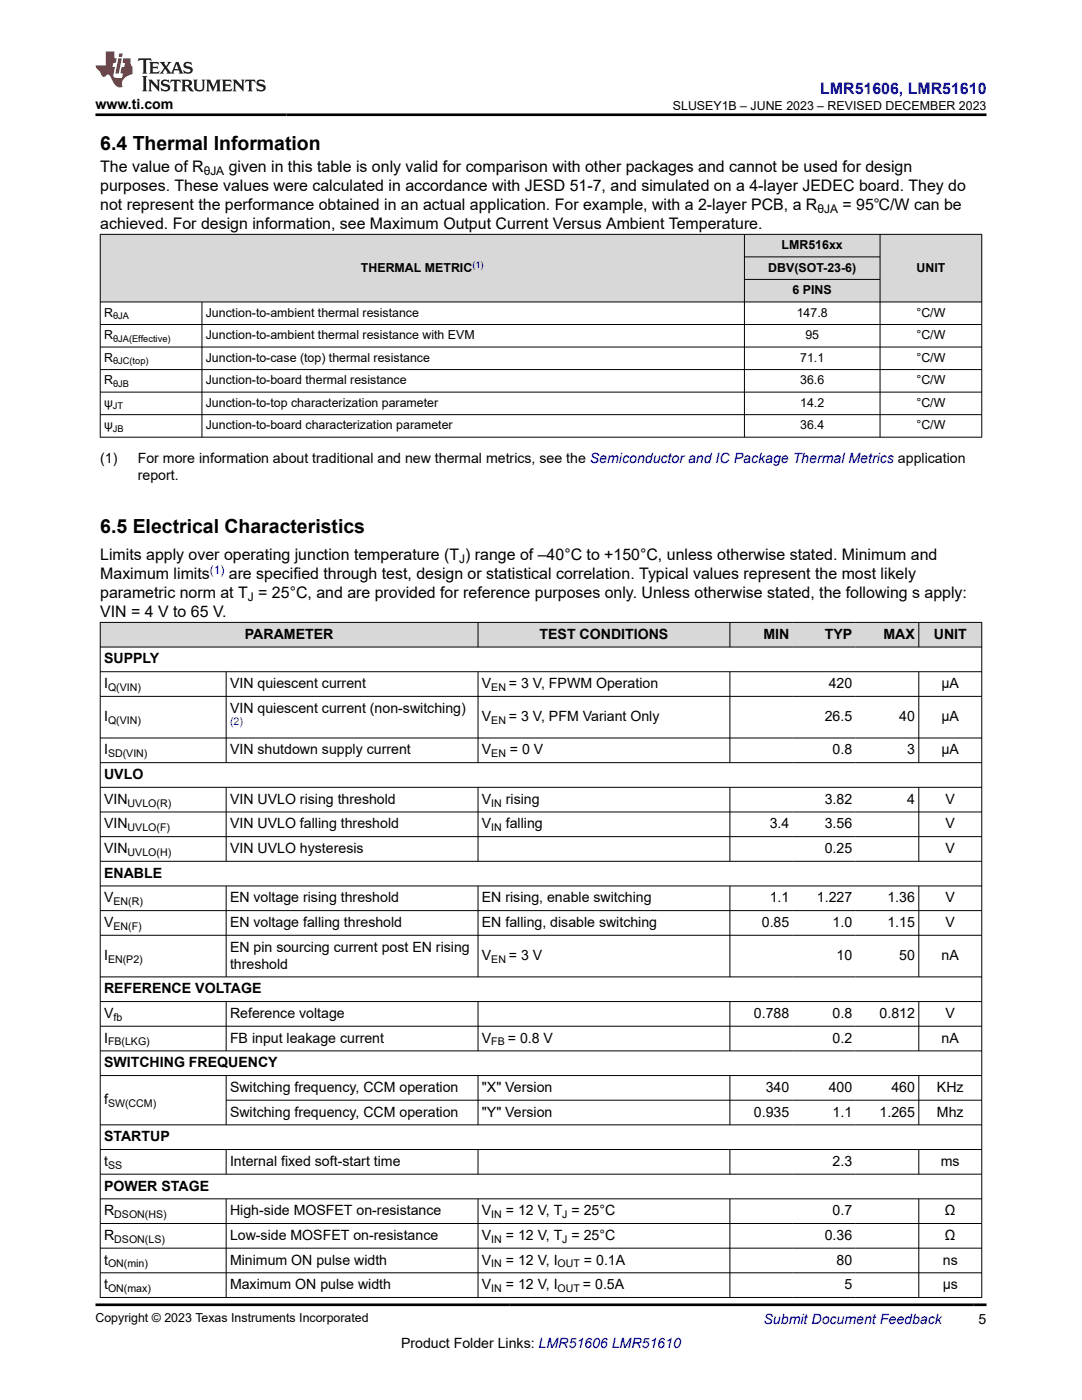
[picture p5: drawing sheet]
<svg xmlns="http://www.w3.org/2000/svg" width="216mm" height="279mm" viewBox="0 0 216 279" stroke-linecap="round" stroke-linejoin="round" font-family="sans-serif">
<defs><g id="words">
<g font-size="3.9">
<text x="20" y="29.9">6.4 Thermal Information</text>
<text x="20" y="106.3">6.5 Electrical Characteristics</text>
</g>
<text font-size="3.2" fill="#00f" x="163.7" y="18.7">LMR51606, LMR51610</text>
<g font-size="3.2">
<text x="20" y="34.3">The value of R</text>
<text x="45.6" y="34.3">given in this table is only valid for comparison with other packages and cannot be used for design</text>
<text x="20" y="38.1">purposes. These values were calculated in accordance with JESD 51-7, and simulated on a 4-layer JEDEC board. They do</text>
<text x="20" y="41.9">not represent the performance obtained in an actual application. For example, with a 2-layer PCB, a R</text>
<text x="168.1" y="41.9">= 95℃/W can be</text>
<text x="20" y="45.7">achieved. For design information, see Maximum Output Current Versus Ambient Temperature.</text>
<text x="20" y="111.7">Limits apply over operating junction temperature (T ) range of –40°C to +150°C, unless otherwise stated. Minimum and</text>
<text x="20" y="119.4">parametric norm at T = 25°C, and are provided for reference purposes only. Unless otherwise stated, the following s apply:</text>
<text x="20" y="115.5">Maximum limits</text>
<text x="45.7" y="115.5">are specified through test, design or statistical correlation. Typical values represent the most likely</text>
<text x="20" y="123.2">VIN = 4 V to 65 V.</text>
</g>
<g font-size="2.8">
<text x="19" y="21.8">www.ti.com</text>
<text x="20" y="92.4">(1)</text>
<text x="27.5" y="95.8">report.</text>
<text x="27.5" y="92.4">For more information about traditional and new thermal metrics, see the Semiconductor and IC Package Thermal Metrics application</text>
<text x="48.9" y="127.5">PARAMETER</text>
<text x="107.7" y="127.5">TEST CONDITIONS</text>
<text x="152.3" y="127.5">MIN</text>
<text x="164.6" y="127.5">TYP</text>
<text x="176.3" y="127.5">MAX</text>
<text x="186.3" y="127.5">UNIT</text>
<text x="20.8" y="132.4">SUPPLY</text>
<text x="20.8" y="137.3">I</text>
<text x="45.9" y="137.3">VIN quiescent current</text>
<text x="96.2" y="137.3">V</text>
<text x="101.6" y="137.3">= 3 V, FPWM Operation</text>
<text x="165.4" y="137.3">420</text>
<text x="187.9" y="137.3">µA</text>
<text x="20.8" y="143.9">I</text>
<text x="45.9" y="142.3">VIN quiescent current (non-switching)</text>
<text x="96.2" y="143.9">V</text>
<text x="101.6" y="143.9">= 3 V, PFM Variant Only</text>
<text x="164.6" y="143.9">26.5</text>
<text x="179.4" y="143.9">40</text>
<text x="187.9" y="143.9">µA</text>
<text x="20.8" y="150.6">I</text>
<text x="20.8" y="155.5">UVLO</text>
<text x="45.9" y="150.6">VIN shutdown supply current</text>
<text x="96.2" y="150.6">V</text>
<text x="101.8" y="150.6">= 0 V</text>
<text x="166.1" y="150.6">0.8</text>
<text x="181" y="150.6">3</text>
<text x="187.9" y="150.6">µA</text>
<text x="20.8" y="160.4">VIN</text>
<text x="45.9" y="160.4">VIN UVLO rising threshold</text>
<text x="96.2" y="160.4">V</text>
<text x="100.9" y="160.4">rising</text>
<text x="164.6" y="160.4">3.82</text>
<text x="181" y="160.4">4</text>
<text x="188.7" y="160.4">V</text>
<text x="20.8" y="165.3">VIN</text>
<text x="45.9" y="165.3">VIN UVLO falling threshold</text>
<text x="96.2" y="165.3">V</text>
<text x="100.9" y="165.3">falling</text>
<text x="153.6" y="165.3">3.4</text>
<text x="164.6" y="165.3">3.56</text>
<text x="188.7" y="165.3">V</text>
<text x="20.8" y="170.2">VIN</text>
<text x="45.9" y="170.2">VIN UVLO hysteresis</text>
<text x="164.6" y="170.2">0.25</text>
<text x="188.7" y="170.2">V</text>
<text x="20.8" y="175.2">ENABLE</text>
<text x="20.8" y="180.1">V</text>
<text x="20.8" y="185">V</text>
<text x="45.9" y="180.1">EN voltage rising threshold</text>
<text x="45.9" y="185">EN voltage falling threshold</text>
<text x="96.2" y="180.1">EN rising, enable switching</text>
<text x="96.2" y="185">EN falling, disable switching</text>
<text x="152" y="185">0.85</text>
<text x="153.6" y="180.1">1.1</text>
<text x="163" y="180.1">1.227</text>
<text x="166.1" y="185">1.0</text>
<text x="177.1" y="180.1">1.36</text>
<text x="177.1" y="185">1.15</text>
<text x="188.7" y="180.1">V</text>
<text x="188.7" y="185">V</text>
<text x="20.8" y="191.6">I</text>
<text x="45.9" y="189.9">EN pin sourcing current post EN rising</text>
<text x="96.2" y="191.6">V</text>
<text x="101.6" y="191.6">= 3 V</text>
<text x="166.9" y="191.6">10</text>
<text x="179.4" y="191.6">50</text>
<text x="187.9" y="191.6">nA</text>
<text x="45.9" y="193.3">threshold</text>
<text x="20.8" y="198.2">REFERENCE VOLTAGE</text>
<text x="20.8" y="203.2">V</text>
<text x="45.9" y="203.2">Reference voltage</text>
<text x="150.4" y="203.2">0.788</text>
<text x="166.1" y="203.2">0.8</text>
<text x="175.5" y="203.2">0.812</text>
<text x="188.7" y="203.2">V</text>
<text x="20.8" y="208.1">I</text>
<text x="45.9" y="208.1">FB input leakage current</text>
<text x="96.2" y="208.1">V</text>
<text x="101.3" y="208.1">= 0.8 V</text>
<text x="166.1" y="208.1">0.2</text>
<text x="187.9" y="208.1">nA</text>
<text x="20.8" y="213">SWITCHING FREQUENCY</text>
<text x="20.8" y="220.4">f</text>
<text x="45.9" y="217.9">Switching frequency, CCM operation</text>
<text x="96.2" y="217.9">&quot;X&quot; Version</text>
<text x="152.8" y="217.9">340</text>
<text x="165.4" y="217.9">400</text>
<text x="177.9" y="217.9">460</text>
<text x="187" y="217.9">KHz</text>
<text x="20.8" y="227.8">STARTUP</text>
<text x="45.9" y="222.8">Switching frequency, CCM operation</text>
<text x="96.2" y="222.8">&quot;Y&quot; Version</text>
<text x="150.4" y="222.8">0.935</text>
<text x="166.1" y="222.8">1.1</text>
<text x="175.5" y="222.8">1.265</text>
<text x="187" y="222.8">Mhz</text>
<text x="20.8" y="232.7">t</text>
<text x="45.9" y="232.7">Internal fixed soft-start time</text>
<text x="166.1" y="232.7">2.3</text>
<text x="187.7" y="232.7">ms</text>
<text x="20.8" y="237.6">POWER STAGE</text>
<text x="20.8" y="242.5">R</text>
<text x="45.9" y="242.5">High-side MOSFET on-resistance</text>
<text x="96.2" y="242.5">V</text>
<text x="100.9" y="242.5">= 12 V, T = 25°C</text>
<text x="166.1" y="242.5">0.7</text>
<text x="188.6" y="242.5">Ω</text>
<text x="20.8" y="247.4">R</text>
<text x="45.9" y="247.4">Low-side MOSFET on-resistance</text>
<text x="96.2" y="247.4">V</text>
<text x="100.9" y="247.4">= 12 V, T = 25°C</text>
<text x="164.6" y="247.4">0.36</text>
<text x="188.6" y="247.4">Ω</text>
<text x="20.8" y="252.4">t</text>
<text x="20.8" y="257.3">t</text>
<text x="45.9" y="252.4">Minimum ON pulse width</text>
<text x="45.9" y="257.3">Maximum ON pulse width</text>
<text x="96.2" y="252.4">V</text>
<text x="96.2" y="257.3">V</text>
<text x="100.9" y="252.4">= 12 V, I</text>
<text x="100.9" y="257.3">= 12 V, I</text>
<text x="116.3" y="257.3">= 0.5A</text>
<text x="116.5" y="252.4">= 0.1A</text>
<text x="166.9" y="252.4">80</text>
<text x="168.5" y="257.3">5</text>
<text x="188.1" y="257.3">µs</text>
<text x="188.1" y="252.4">ns</text>
<text x="80" y="269">Product Folder Links: LMR51606 LMR51610</text>
<text x="195.3" y="264.2">5</text>
</g>
<text font-size="2.8" fill="#00f" x="152.4" y="264.2">Submit Document Feedback</text>
<g font-size="2.5">
<text x="134.3" y="21.9">SLUSEY1B – JUNE 2023 – REVISED DECEMBER 2023</text>
<text x="156" y="49.7">LMR516xx</text>
<text x="72" y="54.2">THERMAL METRIC</text>
<text x="153.3" y="54.2">DBV(SOT-23-6)</text>
<text x="158.2" y="58.7">6 PINS</text>
<text x="182.9" y="54.2">UNIT</text>
<text x="20.8" y="63.2">R</text>
<text x="41.1" y="63.2">Junction-to-ambient thermal resistance</text>
<text x="159" y="63.2">147.8</text>
<text x="182.9" y="63.2">°C/W</text>
<text x="20.8" y="67.7">R</text>
<text x="41.1" y="67.7">Junction-to-ambient thermal resistance with EVM</text>
<text x="160.7" y="67.7">95</text>
<text x="182.9" y="67.7">°C/W</text>
<text x="20.8" y="72.2">R</text>
<text x="20.8" y="76.7">R</text>
<text x="41.1" y="72.2">Junction-to-case (top) thermal resistance</text>
<text x="41.1" y="76.7">Junction-to-board thermal resistance</text>
<text x="159.7" y="72.2">71.1</text>
<text x="159.7" y="76.7">36.6</text>
<text x="182.9" y="72.2">°C/W</text>
<text x="182.9" y="76.7">°C/W</text>
<text x="20.8" y="81.2">ψ</text>
<text x="41.1" y="81.2">Junction-to-top characterization parameter</text>
<text x="159.7" y="81.2">14.2</text>
<text x="182.9" y="81.2">°C/W</text>
<text x="20.8" y="85.7">ψ</text>
<text x="41.1" y="85.7">Junction-to-board characterization parameter</text>
<text x="159.7" y="85.7">36.4</text>
<text x="182.9" y="85.7">°C/W</text>
<text x="19" y="263.9">Copyright © 2023 Texas Instruments Incorporated</text>
</g>
<g font-size="2.4">
<text x="40.6" y="34.9">θJA</text>
<text x="163.1" y="42.5">θJA</text>
<text x="91.6" y="112.4">J</text>
<text x="49.5" y="120">J</text>
</g>
<text font-size="2.4" fill="#00f" x="41.9" y="114.5">(1)</text>
<g font-size="2.1">
<text x="21.6" y="137.9">Q(VIN)</text>
<text x="98" y="137.9">EN</text>
<text x="21.6" y="144.5">Q(VIN)</text>
<text x="98" y="144.5">EN</text>
<text x="21.6" y="151.1">SD(VIN)</text>
<text x="98" y="151.1">EN</text>
<text x="25.5" y="161">UVLO(R)</text>
<text x="98" y="161">IN</text>
<text x="25.5" y="165.9">UVLO(F)</text>
<text x="98" y="165.9">IN</text>
<text x="25.5" y="170.8">UVLO(H)</text>
<text x="22.6" y="180.7">EN(R)</text>
<text x="22.6" y="185.6">EN(F)</text>
<text x="21.6" y="192.2">EN(P2)</text>
<text x="98" y="192.2">EN</text>
<text x="22.6" y="203.7">fb</text>
<text x="21.6" y="208.6">FB(LKG)</text>
<text x="98" y="208.6">FB</text>
<text x="21.6" y="220.9">SW(CCM)</text>
<text x="21.6" y="233.2">SS</text>
<text x="22.8" y="243.1">DSON(HS)</text>
<text x="98" y="243.1">IN</text>
<text x="112.2" y="243.1">J</text>
<text x="22.8" y="248">DSON(LS)</text>
<text x="98" y="248">IN</text>
<text x="112.2" y="248">J</text>
<text x="21.6" y="252.9">ON(min)</text>
<text x="21.6" y="257.9">ON(max)</text>
<text x="98" y="252.9">IN</text>
<text x="98" y="257.9">IN</text>
<text x="111.3" y="252.9">OUT</text>
<text x="111.3" y="257.9">OUT</text>
</g>
<text font-size="2.1" fill="#00f" x="45.9" y="144.7">(2)</text>
<text font-size="1.9" fill="#00f" x="94.3" y="53.4">(1)</text>
<g font-size="1.9">
<text x="22.6" y="63.7">θJA</text>
<text x="22.6" y="68.2">θJA(Effective)</text>
<text x="22.6" y="72.7">θJC(top)</text>
<text x="22.6" y="77.2">θJB</text>
<text x="22.5" y="81.7">JT</text>
<text x="22.5" y="86.2">JB</text>
</g>
</g></defs>
<g fill="#d8d8d8">
<path d="M20 46.8h175.9v4.5h-175.9z" fill-rule="evenodd"/>
<path d="M20.1 46.8h128.4v13.4h-128.4z" fill-rule="evenodd"/>
<path d="M148.6 46.8h26.9v4.4h-26.9z" fill-rule="evenodd"/>
<path d="M175.7 46.8h20.1v13.4h-20.1z" fill-rule="evenodd"/>
<path d="M148.6 51.3h26.9v4.4h-26.9z" fill-rule="evenodd"/>
<path d="M148.6 55.8h26.9v4.4h-26.9z" fill-rule="evenodd"/>
</g>
<g fill="none" stroke="#000" stroke-width=".2">
<path d="M19.9 46.8h176.1M20 46.7v40.6M148.5 46.7v40.6M148.5 51.3h27.2M148.5 55.8h27.2M175.6 46.7v40.6M195.9 46.7v40.6M19.9 60.3h176.1M19.9 64.8h176.1M19.9 69.3h176.1M19.9 73.8h176.1M19.9 78.3h176.1"/>
<path d="M40.3 60.3v27M19.9 82.8h176.1M19.9 87.3h176.1"/>
</g>
<g fill="#d8d8d8">
<path d="M20 124.2h175.9v4.9h-175.9z" fill-rule="evenodd"/>
<path d="M20.1 124.3h75.2v4.8h-75.2z" fill-rule="evenodd"/>
<path d="M95.4 124.3h50.2v4.8h-50.2z" fill-rule="evenodd"/>
<path d="M145.7 124.3h12.5v4.8h-12.5z" fill-rule="evenodd"/>
<path d="M158.2 124.3h12.6v4.8h-12.6z" fill-rule="evenodd"/>
<path d="M170.8 124.3h12.5v4.8h-12.5z" fill-rule="evenodd"/>
<path d="M183.4 124.3h12.4v4.8h-12.4z" fill-rule="evenodd"/>
</g>
<g fill="none" stroke="#000" stroke-width=".2">
<path d="M19.9 124.2h176.1M19.9 129.1h176.1M19.9 134.1h176.1M19.9 139h176.1M20 124.2v134.8M45.1 134.1v18.2M95.4 124.2v5M95.4 134.1v18.2M145.6 124.2v5M145.6 134.1v18.2M183.3 124.2v5M183.3 134.1v18.2"/>
<path d="M195.9 124.2v134.8M19.9 147.3h176.1M19.9 152.2h176.1M19.9 157.1h176.1M45.1 157.1v14.9M95.4 157.1v14.9M145.6 157.1v14.9M183.3 157.1v14.9M19.9 162h176.1M19.9 167h176.1M19.9 171.9h176.1M19.9 176.8h176.1"/>
<path d="M45.1 176.8v18.2M95.4 176.8v18.2M145.6 176.8v18.2M183.3 176.8v18.2M19.9 181.7h176.1M19.9 186.7h176.1M19.9 195h176.1M19.9 199.9h176.1M45.1 199.9v9.9M95.4 199.9v9.9M145.6 199.9v9.9M183.3 199.9v9.9"/>
<path d="M19.9 204.8h176.1M19.9 209.7h176.1M19.9 214.6h176.1M45.1 214.6v10M45.1 219.6h150.9M95.4 214.6v10M145.6 214.6v10M183.3 214.6v10M19.9 224.5h176.1M19.9 229.4h176.1M19.9 234.3h176.1M19.9 239.3h176.1"/>
<path d="M45.1 229.4v5M45.1 239.3v19.7M95.4 229.4v5M95.4 239.3v19.7M145.6 229.4v5M145.6 239.3v19.7M183.3 229.4v5M183.3 239.3v19.7M19.9 244.2h176.1M19.9 249.1h176.1M19.9 254h176.1M19.9 258.9h176.1"/>
</g>
<path d="M27.7 11.6l-.2 .6 .5-.2h.6v.1v2.2l-.2 .4h1l-.2-.4v-2.2v-.1h.5l.5 .2-.1-.6zM29.8 12.4l.2 .3v1.6l-.2 .4h1.9l.1-.6a1.08 1.08 0 0 1-1.3 .2v-.7h.6l.4 .2v-.7l-.4 .2h-.6v-.5l.2-.2a1 1 0 0 1 1 .3l-.1-.5zM31.8 12.4l1 1.1-1 1.2h.9l-.2-.2 .4-.8 .5 .8-.2 .2h1.6l-.2-.2 .1-.5h1l.1 .5-.1 .2h.9l-.2-.4-.8-1.9h-.5l-1 2.1-.8-1.1 .9-1h-.8l.2 .2-.5 .6-.3-.6 .1-.2zM35.2 12.8l.4 1h-.8zM36.8 12.5a.65 .65 0 0 0-.2 .7 .65 .65 0 0 0 .6 .5l.7 .1 .1 .3a.79 .79 0 0 1-.7 .4 .79 .79 0 0 1-.7-.5l.1 .7 .2-.1a.93 .93 0 0 0 1.1 0 .93 .93 0 0 0 .4-.9 1.46 1.46 0 0 0-1.2-.6l-.1-.3a1.09 1.09 0 0 1 1.2 .2l-.2-.6-.1 .1-.6-.2zM28.4 15.2l.2 .4v2.2l-.2 .4h1l-.2-.4v-2.2l.2-.4zM29.6 15.9l.2 .4v1.5l-.2 .4h.8l-.3-.4v-1.3l1.7 1.8v-2l.2-.4h-.8l.2 .2 .1 1.1-1.2-1.3zM32.3 16a.65 .65 0 0 0-.2 .8 .65 .65 0 0 0 .7 .4l.6 .2 .1 .2a.79 .79 0 0 1-.7 .4 .79 .79 0 0 1-.7-.5l.1 .7 .2-.1a.93 .93 0 0 0 1.1 .1 .93 .93 0 0 0 .4-1 1.46 1.46 0 0 0-1.2-.5l-.1-.4a1.09 1.09 0 0 1 1.2 .2l-.2-.6-.1 .1-.6-.1zM34.1 15.9l-.1 .6a.63 .63 0 0 1 .7-.3l.1 1.6-.3 .4h1l-.2-.4v-1.6a.66 .66 0 0 1 .8 .3l-.1-.6zM36.2 15.9l.2 .4v1.5l-.2 .4h.9l-.2-.2v-.7h.5l.1 .2a.79 .79 0 0 0 1.2 .6l-1-.9a.61 .61 0 0 0 .6-.6 .61 .61 0 0 0-.5-.7zM36.9 16.2h.2a.47 .47 0 0 1 .5 .1 .47 .47 0 0 1 .1 .5l-.2 .1-.6 .1zM38.5 15.9l.2 .2a2.27 2.27 0 0 0 .4 2 1.04 1.04 0 0 0 1.7-.7v-1.3l.2-.2h-.8l.2 .4v1.1a.6 .6 0 0 1-.6 .6 .6 .6 0 0 1-.6-.6v-1.1l.3-.4zM41.1 15.9l.2 .4v1.5l-.2 .4h.7l-.2-.4v-1.4l.9 1.9 .8-1.9v1.4l-.2 .4h1l-.3-.4v-1.5l.3-.4h-.8l-.7 1.5-.7-1.5zM44.3 15.9l.2 .4v1.5l-.2 .4h1.9l.1-.6a1.09 1.09 0 0 1-1.3 .2v-.7h.6l.4 .2v-.6l-.4 .2h-.6v-.6l.2-.1a1.01 1.01 0 0 1 1 .3l-.1-.6zM46.4 15.9l.3 .4v1.5l-.3 .4h.8l-.2-.4v-1.3l1.6 1.8v-2l.2-.4h-.7l.2 .2v1.1l-1.2-1.3zM49 15.9l-.1 .6a.63 .63 0 0 1 .8-.3v1.6l-.3 .4h1l-.2-.4v-1.6a.66 .66 0 0 1 .8 .3l-.1-.6zM51.4 16a.65 .65 0 0 0-.2 .8 .65 .65 0 0 0 .6 .4l.6 .2 .2 .2a.79 .79 0 0 1-.8 .4 .79 .79 0 0 1-.6-.5l.1 .7 .2-.1a.93 .93 0 0 0 1 .1 .93 .93 0 0 0 .5-1 1.46 1.46 0 0 0-1.3-.5l-.1-.4a1.09 1.09 0 0 1 1.3 .2l-.2-.6-.2 .1-.5-.1z" fill="#231f20"/>
<path d="M21.1 10.3v2.7h-2.1l.1 .4 .9 1a.95 .95 0 0 0 .9 .9 .59 .59 0 0 1 .6-.4 .59 .59 0 0 1 .5 .3l.4 .8a1.59 1.59 0 0 0 2.1 1.4 1.61 1.61 0 0 1 1-2.3l1-.3-.1-1.5a1.59 1.59 0 0 1-.4-1.7h-1.4l-.2 .9h.5l-.1 .9h-.5l-.2 .9v.3l.4 .1-.2 .9h-.6a.73 .73 0 0 1-1.1-.7l.3-1.5h-.5l.2-.9h.5l.2-.9h-.5v-1.3zM23.6 11.6l-.6 3.1h.7l.6-3.1zM23.8 10.7l-.1 .6h.7l.1-.6z" fill="#ed1c24"/>
<path d="M19 22.9h177.8M19 260.4h177.8" fill="none" stroke="#000" stroke-width=".53"/>
<use href="#words"/>
</svg>
